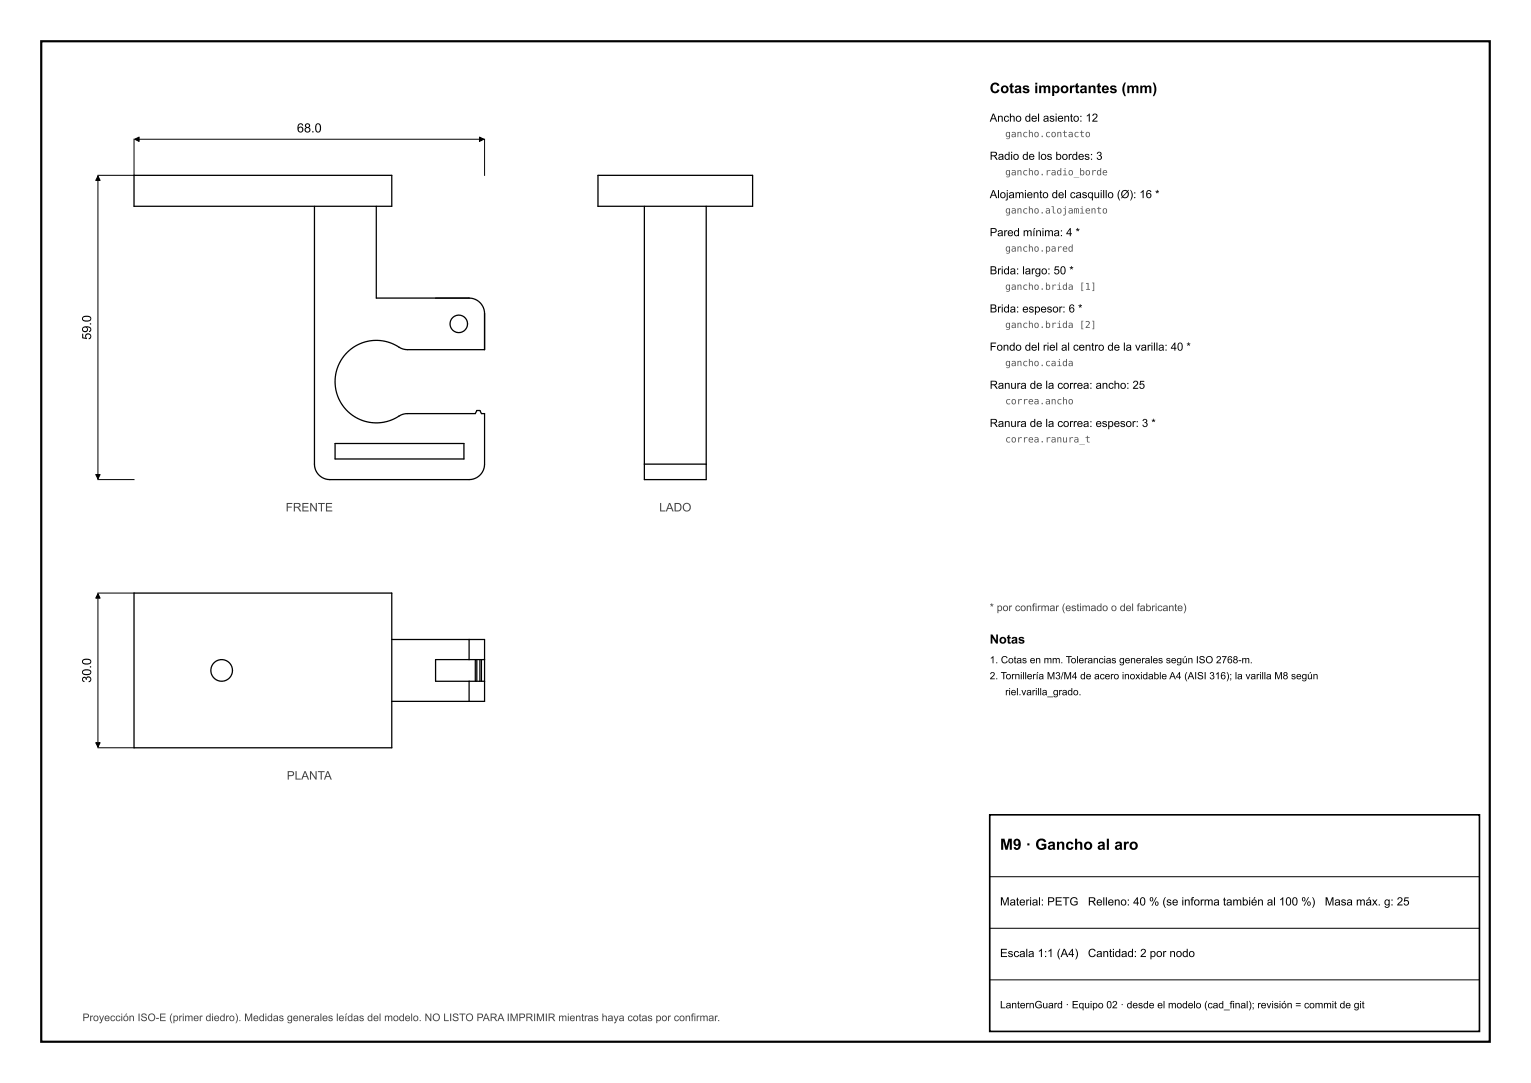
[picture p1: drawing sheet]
<svg xmlns="http://www.w3.org/2000/svg" width="297mm" height="210mm" viewBox="0 0 297 210" stroke-linecap="round" stroke-linejoin="round" font-family="sans-serif">
<defs><g id="words">
<text font-size="3" x="194" y="164.8">M9 · Gancho al aro</text>
<text font-size="2.8" x="192" y="18.1">Cotas importantes (mm)</text>
<g font-size="2.5">
<text x="57.6" y="25.7">68.0</text>
<text x="17.7" y="65.9" transform="rotate(-90 17.7 65.9)">59.0</text>
<text x="192" y="124.8">Notas</text>
<text x="17.7" y="132.4" transform="rotate(-90 17.7 132.4)">30.0</text>
</g>
<g font-size="2.3" fill="#444">
<text x="55.4" y="99.2">FRENTE</text>
<text x="127.9" y="99.2">LADO</text>
<text x="55.6" y="151.2">PLANTA</text>
</g>
<g font-size="2.2">
<text x="192" y="23.6">Ancho del asiento: 12</text>
<text x="192" y="31">Radio de los bordes: 3</text>
<text x="192" y="38.4">Alojamiento del casquillo (Ø): 16 *</text>
<text x="192" y="45.8">Pared mínima: 4 *</text>
<text x="192" y="53.2">Brida: largo: 50 *</text>
<text x="192" y="60.6">Brida: espesor: 6 *</text>
<text x="192" y="68">Fondo del riel al centro de la varilla: 40 *</text>
<text x="192" y="75.4">Ranura de la correa: ancho: 25</text>
<text x="192" y="82.8">Ranura de la correa: espesor: 3 *</text>
<text x="194" y="175.6">Material: PETG</text>
<text x="211" y="175.6">Relleno: 40 % (se informa también al 100 %)</text>
<text x="257" y="175.6">Masa máx. g: 25</text>
<text x="194" y="185.6">Escala 1:1 (A4)</text>
<text x="211.1" y="185.6">Cantidad: 2 por nodo</text>
</g>
<g font-size="2" fill="#444">
<text x="192" y="118.5">* por confirmar (estimado o del fabricante)</text>
<text x="16" y="198">Proyección ISO-E (primer diedro). Medidas generales leídas del modelo. NO LISTO PARA IMPRIMIR mientras haya cotas por confirmar.</text>
</g>
<text font-size="2" x="194" y="195.5">LanternGuard · Equipo 02 · desde el modelo (cad_final); revisión = commit de git</text>
<g font-size="1.9">
<text x="192" y="128.6">1. Cotas en mm. Tolerancias generales según ISO 2768-m.</text>
<text x="192" y="131.7">2. Tornillería M3/M4 de acero inoxidable A4 (AISI 316); la varilla M8 según</text>
<text x="195" y="134.8">riel.varilla_grado.</text>
</g>
<g font-size="1.8" fill="#555">
<text x="195" y="26.6">gancho.contacto</text>
<text x="195" y="34">gancho.radio_borde</text>
<text x="195" y="41.4">gancho.alojamiento</text>
<text x="195" y="48.8">gancho.pared</text>
<text x="195" y="56.2">gancho.brida [1]</text>
<text x="195" y="63.6">gancho.brida [2]</text>
<text x="195" y="71">gancho.caida</text>
<text x="195" y="78.4">correa.ancho</text>
<text x="195" y="85.8">correa.ranura_t</text>
</g>
</g></defs>
<path d="M8 8h281v194h-281z" fill="none" stroke="#000" stroke-width=".42"/>
<path d="M192 158h95v42h-95z" fill="none" stroke="#000" stroke-width=".32"/>
<g fill="none" stroke="#000" stroke-width=".25">
<path d="M26 34h50v6h-50zM61 40v48.7a3.7 3.7 0 0 0 1.2 3.7 6 6 0 0 0 3.8 .6h23.8a3.6 3.6 0 0 0 3.8-1.5 9.3 9.3 0 0 0 .4-3.9v-7.4h-.6l-.3-.6h-.6l-.3 .6h-11.6a5.4 5.4 0 0 0-4.3 1.1 8 8 0 0 1-11.3-8.1 8 8 0 0 1 12.7-5.7 11.4 11.4 0 0 0 4.1 .3h12.2v-5.8a3.6 3.6 0 0 0-1.5-3.8l-.7-.3-.8-.1M73 40v17.8h18M116 34h30v6h-30zM125 40v50M137 40v50M84.5 57.8h6.5M65 86h25v3h-25zM125 90v3h12v-3M125 90h12M26 115h50v30h-50zM76 136h15"/>
<path d="M76 124h15M91 132.1h3M91 127.9h-6.5v4.2h6.5M91 124h3v3.9M91 127.9h3M91 132.1v3.9M91 124v3.9M92.2 127.9v4.2M92.5 127.9v4.2M93.1 127.9v4.2M93.4 127.9v4.2M94 132.1v3.9h-3"/>
<path d="M94 127.9v4.2"/>
<circle cx="89" cy="62.8" r="1.7"/>
<circle cx="43" cy="130" r="2.1"/>
</g>
<path d="M19 34.1v58.8M26 27v7h-7M26.1 27h67.8M94 27v7M19 93h7M19 115.1v29.8M19 115h7M19 145h7M192 170h95M192 180h95M192 190h95" fill="none" stroke="#000" stroke-width=".19"/>
<path d="M19 34.1l.4 .9h-.8zM26.1 27l.9-.4v.8zM93 26.6l.9 .4-.9 .4zM18.6 92h.8l-.4 .9zM19 115.1l.4 .9h-.8zM18.6 144h.8l-.4 .9z" fill="#000" stroke="#000" stroke-width=".19"/>
<use href="#words"/>
</svg>
